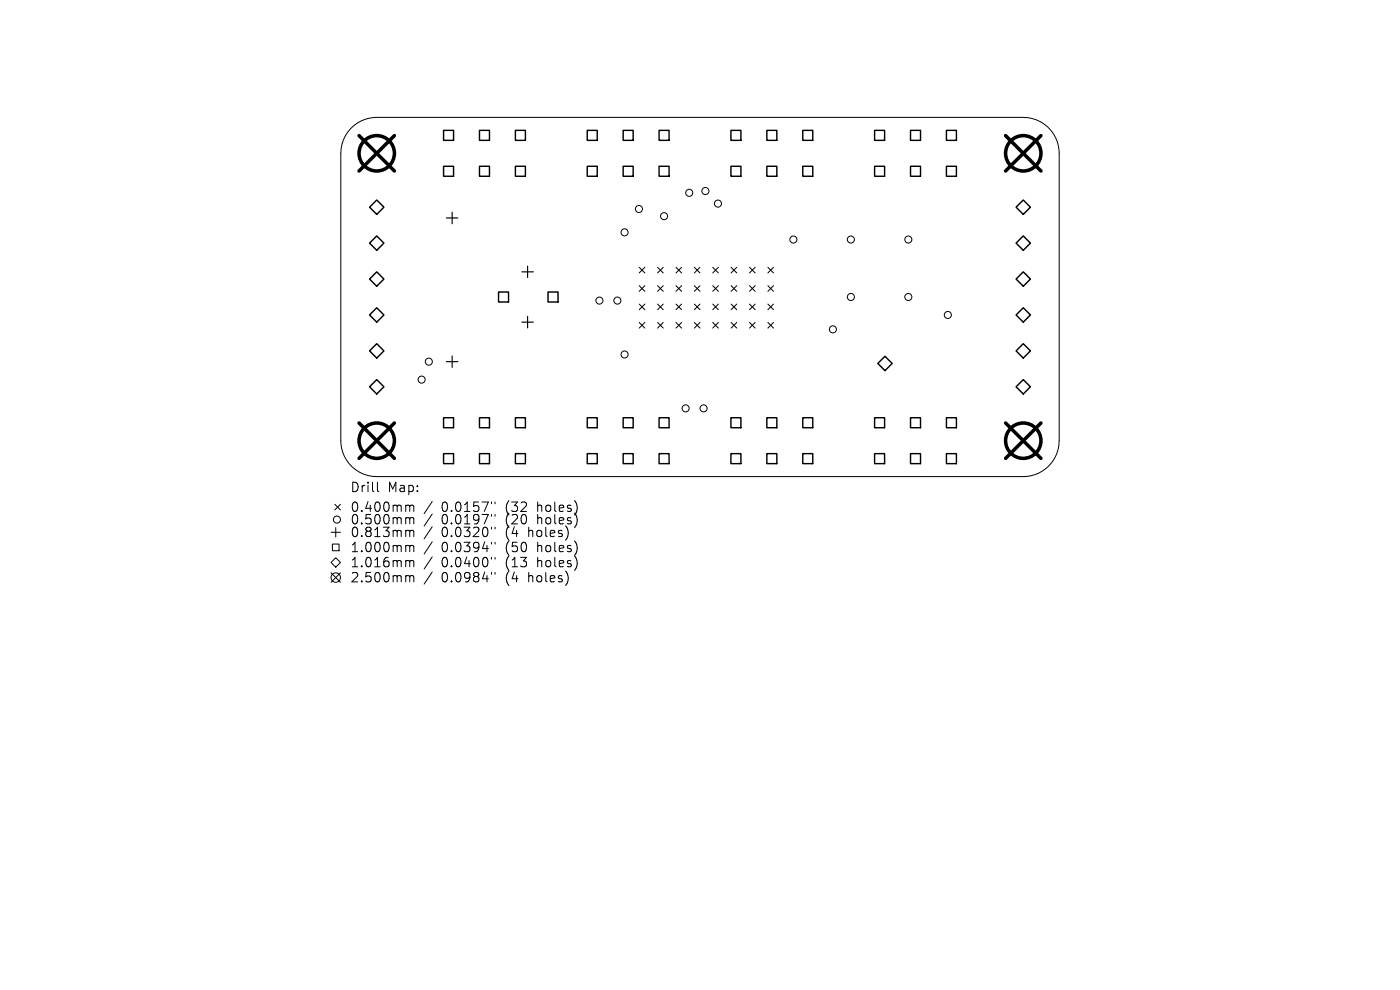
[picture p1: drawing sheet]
<svg xmlns="http://www.w3.org/2000/svg" width="297mm" height="210mm" viewBox="0 0 297 210" stroke-linecap="round" stroke-linejoin="round" font-family="sans-serif">
<defs><g id="words">
<g font-size="2.8">
<text x="74.2" y="104.7">Drill</text>
<text x="82.2" y="104.7">Map:</text>
<text x="74.2" y="108.9">0.400mm</text>
<text x="74.2" y="111.5">0.500mm</text>
<text x="93.7" y="108.9">0.0157&quot;</text>
<text x="93.7" y="111.5">0.0197&quot;</text>
<text x="107.4" y="108.9">(32</text>
<text x="107.4" y="111.5">(20</text>
<text x="114.3" y="108.9">holes)</text>
<text x="114.3" y="111.5">holes)</text>
<text x="74.2" y="114.2">0.813mm</text>
<text x="74.2" y="117.4">1.000mm</text>
<text x="93.7" y="114.2">0.0320&quot;</text>
<text x="93.7" y="117.4">0.0394&quot;</text>
<text x="107.4" y="114.2">(4</text>
<text x="107.4" y="117.4">(50</text>
<text x="112.4" y="114.2">holes)</text>
<text x="114.3" y="117.4">holes)</text>
<text x="74.2" y="120.6">1.016mm</text>
<text x="74.2" y="123.8">2.500mm</text>
<text x="93.7" y="120.6">0.0400&quot;</text>
<text x="93.7" y="123.8">0.0984&quot;</text>
<text x="107.4" y="120.6">(13</text>
<text x="107.4" y="123.8">(4</text>
<text x="112.4" y="123.8">holes)</text>
<text x="114.3" y="120.6">holes)</text>
</g>
</g></defs>
<g fill="none" stroke="#000" stroke-width=".21">
<path d="M74.4 27.3a7.6 7.6 0 0 1 5.5-2.4h137.2a7.6 7.6 0 0 1 7.6 7.6v61a7.6 7.6 0 0 1-7.6 7.6h-137.2a7.6 7.6 0 0 1-7.6-7.6v-61a7.6 7.6 0 0 1 2.1-5.2zM135.6 56.7l1.2 1.2M136.8 56.7l-1.2 1.2M139.5 56.7l1.2 1.2M140.7 56.7l-1.2 1.2M143.4 56.7l1.2 1.2M144.6 56.7l-1.2 1.2M147.3 56.7l1.2 1.2M148.5 56.7l-1.2 1.2M151.2 56.7l1.2 1.2M152.4 56.7l-1.2 1.2M155.1 56.7l1.2 1.2"/>
<path d="M156.3 56.7l-1.2 1.2M159 56.7l1.2 1.2M160.2 56.7l-1.2 1.2M162.9 56.7l1.2 1.2M164.1 56.7l-1.2 1.2M135.6 60.6l1.2 1.2M135.6 64.5l1.2 1.2M135.6 68.4l1.2 1.2M136.8 60.6l-1.2 1.2M136.8 64.5l-1.2 1.2M136.8 68.4l-1.2 1.2M139.5 60.6l1.2 1.2"/>
<path d="M139.5 64.5l1.2 1.2M139.5 68.4l1.2 1.2M140.7 60.6l-1.2 1.2M140.7 64.5l-1.2 1.2M140.7 68.4l-1.2 1.2M143.4 64.5l1.2 1.2M143.4 68.4l1.2 1.2M143.4 60.6l1.2 1.2M144.6 60.6l-1.2 1.2M144.6 64.5l-1.2 1.2M144.6 68.4l-1.2 1.2M147.3 68.4l1.2 1.2"/>
<path d="M147.3 64.5l1.2 1.2M147.3 60.6l1.2 1.2M148.5 60.6l-1.2 1.2M148.5 64.5l-1.2 1.2M148.5 68.4l-1.2 1.2M151.2 68.4l1.2 1.2M151.2 64.5l1.2 1.2M151.2 60.6l1.2 1.2M152.4 60.6l-1.2 1.2M152.4 64.5l-1.2 1.2M152.4 68.4l-1.2 1.2M155.1 68.4l1.2 1.2"/>
<path d="M155.1 64.5l1.2 1.2M155.1 60.6l1.2 1.2M156.3 60.6l-1.2 1.2M156.3 64.5l-1.2 1.2M156.3 68.4l-1.2 1.2M159 68.4l1.2 1.2M159 64.5l1.2 1.2M159 60.6l1.2 1.2M160.2 60.6l-1.2 1.2M160.2 64.5l-1.2 1.2M160.2 68.4l-1.2 1.2M162.9 68.4l1.2 1.2"/>
<path d="M162.9 64.5l1.2 1.2M162.9 60.6l1.2 1.2M164.1 60.6l-1.2 1.2M164.1 64.5l-1.2 1.2M164.1 68.4l-1.2 1.2M70.2 119.3l1-1 1 1-1 1zM70.2 112.9h2M70.5 115.4h1.4v1.4h-1.4zM71 107l1.2 1.2M71.2 111.9v2M72.2 107l-1.2 1.2M80.1 102.3v1.7l.3 .3"/>
<path d="M86.4 107.2l.4 .1 .1 .1M86.4 109.8h.2l.3 .3M86.4 112.5h.2l.3 .3M86.4 115.7h.2l.3 .3M86.4 118.9l.4 .1 .1 .2M86.9 107.4l.3-.2 .5 .1 .1 1.2M86.9 107.4v1.1M86.9 110.1v1M86.9 112.8v1M86.9 116v1M86.9 119.2v1M86.9 110.1l.3-.3 .5 .1 .1 1.2"/>
<path d="M86.9 112.8l.3-.3 .5 .1 .1 1.2M86.9 116l.3-.3 .5 .1 .1 1.2M86.9 119.2l.3-.3 .5 .1 .1 1.2M91.7 106.4l-1.7 2.6M91.7 109l-1.7 2.6M91.7 111.7l-1.7 2.6M91.7 114.9l-1.7 2.6M91.7 118.1l-1.7 2.6M104.3 106.5v.4M104.3 109.1v.4M104.3 111.8v.4M104.3 115v.4"/>
<path d="M104.3 118.2v.4M105 106.5v.4M105 109.1v.4M105 111.8v.4M105 115v.4M105 118.2v.4M70.2 121.5l2 2M72.2 121.5l-2 2M86.4 122.1l.4 .1 .1 .2M86.9 122.4v1M86.9 122.4l.3-.3 .5 .1 .1 1.2M91.7 121.3l-1.7 2.6"/>
<path d="M104.3 121.4v.4M105 121.4v.4"/>
<circle cx="132.5" cy="49.3" r=".75"/>
<circle cx="135.5" cy="44.3" r=".75"/>
<circle cx="140.9" cy="45.9" r=".75"/>
<circle cx="146.2" cy="40.9" r=".75"/>
<circle cx="149.6" cy="40.5" r=".75"/>
<circle cx="152.3" cy="43.2" r=".75"/>
<circle cx="168.3" cy="50.8" r=".75"/>
<circle cx="180.5" cy="50.8" r=".75"/>
<circle cx="192.7" cy="50.8" r=".75"/>
<circle cx="91" cy="76.7" r=".75"/>
<circle cx="127.2" cy="63.8" r=".75"/>
<circle cx="131" cy="63.8" r=".75"/>
<circle cx="132.5" cy="75.2" r=".75"/>
<circle cx="176.7" cy="69.9" r=".75"/>
<circle cx="180.5" cy="63" r=".75"/>
<circle cx="192.7" cy="63" r=".75"/>
<circle cx="201.1" cy="66.8" r=".75"/>
<circle cx="89.4" cy="80.5" r=".75"/>
<circle cx="145.5" cy="86.6" r=".75"/>
<circle cx="149.3" cy="86.6" r=".75"/>
<circle cx="71.5" cy="110.2" r=".75"/>
<circle cx="71.2" cy="122.5" r="1"/>
</g>
<path d="M94.7 46.2h2.4M95.9 45v2.5M110.7 57.7h2.4M111.9 56.4v2.5M94.7 76.7h2.4M95.9 75.5v2.4M110.7 68.3h2.4M111.9 67.1v2.5" fill="none" stroke="#000" stroke-width=".24"/>
<g fill="none" stroke="#000" stroke-width=".3">
<path d="M94.1 27.7h2.1v2.1h-2.1zM94.1 35.3h2.1v2.1h-2.1zM101.7 27.7h2.1v2.1h-2.1zM101.7 35.3h2.1v2.1h-2.1zM109.3 27.7h2.2v2.1h-2.2zM109.3 35.3h2.2v2.1h-2.2zM124.6 27.7h2.1v2.1h-2.1zM124.6 35.3h2.1v2.1h-2.1zM132.2 27.7h2.1v2.1h-2.1zM132.2 35.3h2.1v2.1h-2.1zM139.8 27.7h2.1v2.1h-2.1zM139.8 35.3h2.1v2.1h-2.1z"/>
<path d="M155.1 27.7h2.1v2.1h-2.1zM155.1 35.3h2.1v2.1h-2.1zM162.7 27.7h2.1v2.1h-2.1zM162.7 35.3h2.1v2.1h-2.1zM170.3 27.7h2.1v2.1h-2.1zM170.3 35.3h2.1v2.1h-2.1zM185.5 27.7h2.2v2.1h-2.2zM185.5 35.3h2.2v2.1h-2.2zM193.2 27.7h2.1v2.1h-2.1zM193.2 35.3h2.1v2.1h-2.1zM200.8 27.7h2.1v2.1h-2.1zM200.8 35.3h2.1v2.1h-2.1z"/>
<path d="M78.4 44l1.5-1.6 1.5 1.6-1.5 1.5zM78.4 51.6l1.5-1.6 1.5 1.6-1.5 1.5zM78.4 59.2l1.5-1.5 1.5 1.5-1.5 1.5zM215.6 44l1.5-1.6 1.5 1.6-1.5 1.5zM215.6 51.6l1.5-1.6 1.5 1.6-1.5 1.5zM215.6 59.2l1.5-1.5 1.5 1.5-1.5 1.5zM78.4 66.8l1.5-1.5 1.5 1.5-1.5 1.5zM79.9 72.9l1.5 1.5-1.5 1.6-1.5-1.6zM105.8 61.9h2.1v2.2h-2.1zM116.3 61.9h2.1v2.2h-2.1zM186.2 77.1l1.5-1.5 1.6 1.5-1.6 1.5zM215.6 66.8l1.5-1.5 1.5 1.5-1.5 1.5z"/>
<path d="M215.6 74.4l1.5-1.5 1.5 1.5-1.5 1.6zM78.4 82.1l1.5-1.6 1.5 1.6-1.5 1.5zM94.1 88.6h2.1v2.1h-2.1zM94.1 96.2h2.1v2.2h-2.1zM101.7 88.6h2.1v2.1h-2.1zM101.7 96.2h2.1v2.2h-2.1zM109.3 88.6h2.2v2.1h-2.2zM109.3 96.2h2.2v2.2h-2.2zM124.6 88.6h2.1v2.1h-2.1zM124.6 96.2h2.1v2.2h-2.1zM132.2 88.6h2.1v2.1h-2.1zM132.2 96.2h2.1v2.2h-2.1z"/>
<path d="M139.8 88.6h2.1v2.1h-2.1zM139.8 96.2h2.1v2.2h-2.1zM155.1 88.6h2.1v2.1h-2.1zM155.1 96.2h2.1v2.2h-2.1zM162.7 88.6h2.1v2.1h-2.1zM162.7 96.2h2.1v2.2h-2.1zM170.3 88.6h2.1v2.1h-2.1zM170.3 96.2h2.1v2.2h-2.1zM185.5 88.6h2.2v2.1h-2.2zM185.5 96.2h2.2v2.2h-2.2zM193.2 88.6h2.1v2.1h-2.1zM193.2 96.2h2.1v2.2h-2.1z"/>
<path d="M200.8 88.6h2.1v2.1h-2.1zM200.8 96.2h2.1v2.2h-2.1zM215.6 82.1l1.5-1.6 1.5 1.6-1.5 1.5z"/>
</g>
<g fill="none" stroke="#000" stroke-width=".75">
<path d="M76.2 28.8l7.5 7.5M83.7 28.8l-7.5 7.5M213.3 28.8l7.5 7.5M220.8 28.8l-7.5 7.5M76.2 89.7l7.5 7.5M83.7 89.7l-7.5 7.5M213.3 89.7l7.5 7.5M220.8 89.7l-7.5 7.5"/>
<circle cx="79.9" cy="32.5" r="3.7"/>
<circle cx="217.1" cy="32.5" r="3.7"/>
<circle cx="79.9" cy="93.5" r="3.7"/>
<circle cx="217.1" cy="93.5" r="3.7"/>
</g>
<use href="#words"/>
</svg>
